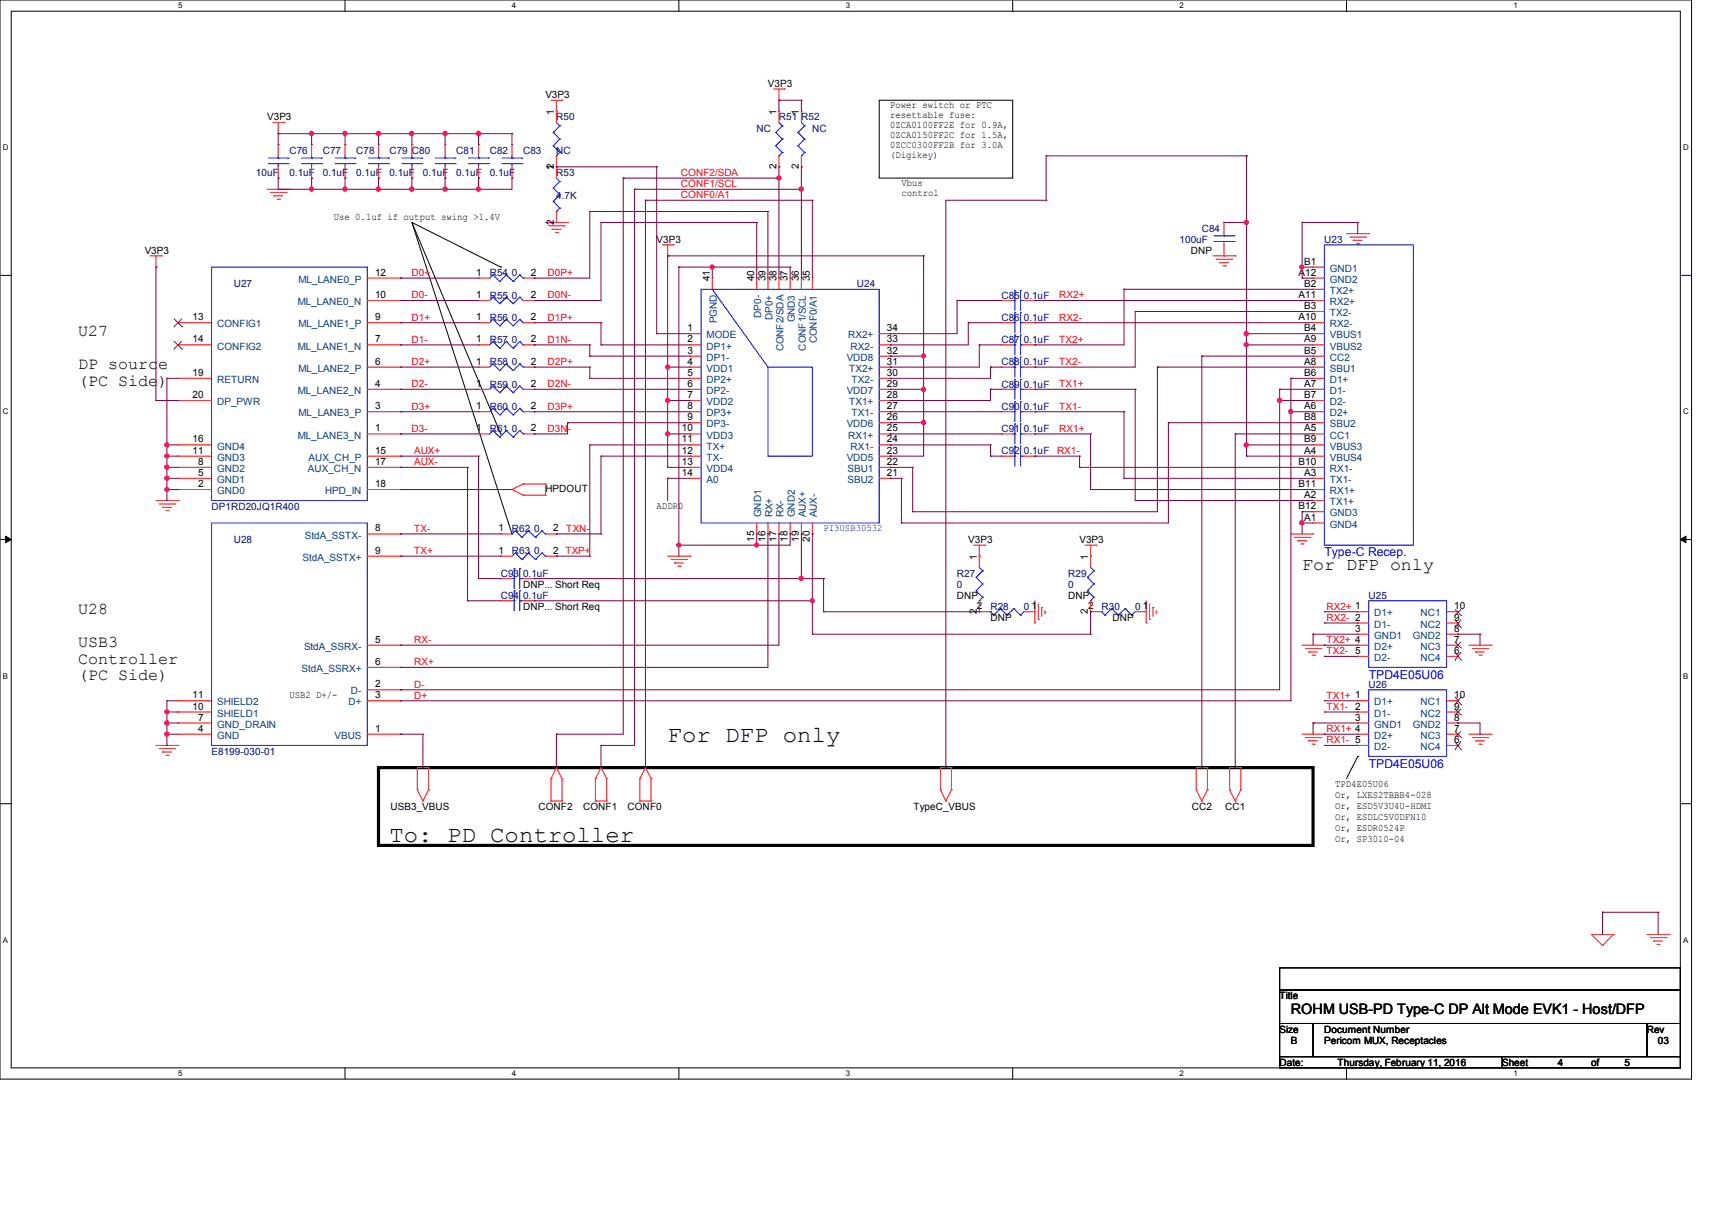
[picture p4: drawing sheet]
<svg xmlns="http://www.w3.org/2000/svg" width="297mm" height="210mm" viewBox="0 0 297 210" stroke-linecap="round" stroke-linejoin="round" font-family="sans-serif">
<defs><g id="words">
<g font-size="4">
<text x="115.8" y="128.7">For DFP only</text>
<text x="67.6" y="146.1">To: PD Controller</text>
</g>
<text font-size="3" x="225.9" y="98.9">For DFP only</text>
<g font-size="2.9">
<text x="13.5" y="58.3">U27</text>
<text x="13.5" y="64.1">DP source</text>
<text x="13.5" y="66.9">(PC Side)</text>
<text x="13.5" y="106.6">U28</text>
<text x="13.5" y="112.3">USB3</text>
<text x="13.5" y="115.2">Controller</text>
<text x="13.5" y="118.1">(PC Side)</text>
</g>
<text font-size="2.5" x="223.9" y="176">ROHM USB-PD Type-C DP Alt Mode EVK1 - Host/DFP</text>
<g font-size="2.1" fill="#00f">
<text x="229.7" y="96.6">Type-C Recep.</text>
<text x="237.5" y="117.8">TPD4E05U06</text>
<text x="237.5" y="133.2">TPD4E05U06</text>
</g>
<g font-size="1.7">
<text x="94.6" y="17.1">V3P3</text>
<text x="133.2" y="15.2">V3P3</text>
<text x="46.4" y="20.9">V3P3</text>
<text x="96.1" y="19.9" transform="rotate(-90 96.1 19.9)">1</text>
<text x="134.7" y="19.9" transform="rotate(-90 134.7 19.9)">1</text>
<text x="138.6" y="19.9" transform="rotate(-90 138.6 19.9)">1</text>
<text x="154.4" y="18.8">Power switch or PTC</text>
<text x="154.4" y="20.5">resettable fuse:</text>
<text x="154.4" y="22.3">0ZCA0100FF2E for 0.9A,</text>
<text x="96.1" y="29.5" transform="rotate(-90 96.1 29.5)">1</text>
<text x="96.1" y="29.4" transform="rotate(-90 96.1 29.4)">2</text>
<text x="134.7" y="29.4" transform="rotate(-90 134.7 29.4)">2</text>
<text x="138.6" y="29.4" transform="rotate(-90 138.6 29.4)">2</text>
<text x="154.4" y="24">0ZCA0150FF2C for 1.5A,</text>
<text x="154.4" y="25.7">0ZCC0300FF2B for 3.0A</text>
<text x="154.4" y="27.5">(Digikey)</text>
<text x="156.4" y="32.3">Vbus</text>
<text x="156.4" y="34">control</text>
<text x="57.9" y="38.1">Use 0.1uf if output swing &gt;1.4V</text>
<text x="96.1" y="39" transform="rotate(-90 96.1 39)">2</text>
<text x="25.1" y="44.1">V3P3</text>
<text x="65.1" y="47.8">12</text>
<text x="82.6" y="47.8">1</text>
<text x="92.1" y="47.8">2</text>
<text x="113.9" y="42.2">V3P3</text>
<text x="206.6" y="44.1">DNP</text>
<text x="225.3" y="47.8">A12</text>
<text x="226.3" y="45.9">B1</text>
<text x="65.1" y="51.7">10</text>
<text x="82.6" y="51.7">1</text>
<text x="92.1" y="51.7">2</text>
<text x="123.1" y="48.9" transform="rotate(-90 123.1 48.9)">41</text>
<text x="130.8" y="48.9" transform="rotate(-90 130.8 48.9)">40</text>
<text x="132.8" y="48.9" transform="rotate(-90 132.8 48.9)">39</text>
<text x="134.7" y="48.9" transform="rotate(-90 134.7 48.9)">38</text>
<text x="136.6" y="48.9" transform="rotate(-90 136.6 48.9)">37</text>
<text x="138.6" y="48.9" transform="rotate(-90 138.6 48.9)">36</text>
<text x="140.5" y="48.9" transform="rotate(-90 140.5 48.9)">35</text>
<text x="225.3" y="51.7">A11</text>
<text x="226.3" y="53.6">B3</text>
<text x="226.3" y="49.8">B2</text>
<text x="33.4" y="55.6">13</text>
<text x="33.4" y="59.4">14</text>
<text x="65.1" y="55.6">9</text>
<text x="65.1" y="59.4">7</text>
<text x="82.6" y="55.6">1</text>
<text x="82.6" y="59.4">1</text>
<text x="92.1" y="55.6">2</text>
<text x="92.1" y="59.4">2</text>
<text x="119.3" y="57.5">1</text>
<text x="119.3" y="59.4">2</text>
<text x="153.9" y="59.4">33</text>
<text x="153.9" y="57.5">34</text>
<text x="225.3" y="55.6">A10</text>
<text x="226.3" y="59.4">A9</text>
<text x="226.3" y="57.5">B4</text>
<text x="33.4" y="65.2">19</text>
<text x="65.1" y="63.3">6</text>
<text x="82.6" y="63.3">1</text>
<text x="92.1" y="63.3">2</text>
<text x="119.3" y="65.2">5</text>
<text x="119.3" y="63.3">4</text>
<text x="119.3" y="61.4">3</text>
<text x="153.9" y="65.2">30</text>
<text x="153.9" y="63.3">31</text>
<text x="153.9" y="61.4">32</text>
<text x="226.3" y="65.2">B6</text>
<text x="226.3" y="63.3">A8</text>
<text x="226.3" y="61.4">B5</text>
<text x="33.4" y="69.1">20</text>
<text x="65.1" y="67.1">4</text>
<text x="65.1" y="71">3</text>
<text x="82.6" y="67.1">1</text>
<text x="82.6" y="71">1</text>
<text x="92.1" y="67.1">2</text>
<text x="92.1" y="71">2</text>
<text x="119.3" y="71">8</text>
<text x="119.3" y="69.1">7</text>
<text x="119.3" y="67.1">6</text>
<text x="153.9" y="71">27</text>
<text x="153.9" y="69.1">28</text>
<text x="153.9" y="67.1">29</text>
<text x="226.3" y="71">A6</text>
<text x="226.3" y="69.1">B7</text>
<text x="226.3" y="67.1">A7</text>
<text x="33.4" y="76.8">16</text>
<text x="65.1" y="74.9">1</text>
<text x="82.6" y="74.9">1</text>
<text x="92.1" y="74.9">2</text>
<text x="118.3" y="76.8">11</text>
<text x="118.3" y="74.9">10</text>
<text x="119.3" y="72.9">9</text>
<text x="153.9" y="76.8">24</text>
<text x="153.9" y="74.9">25</text>
<text x="153.9" y="72.9">26</text>
<text x="226.3" y="76.8">B9</text>
<text x="226.3" y="74.9">A5</text>
<text x="226.3" y="72.9">B8</text>
<text x="33.4" y="78.7">11</text>
<text x="34.4" y="82.6">5</text>
<text x="34.4" y="80.7">8</text>
<text x="65.1" y="78.7">15</text>
<text x="65.1" y="80.7">17</text>
<text x="118.3" y="80.7">13</text>
<text x="118.3" y="78.7">12</text>
<text x="118.3" y="82.6">14</text>
<text x="153.9" y="82.6">21</text>
<text x="153.9" y="80.7">22</text>
<text x="153.9" y="78.7">23</text>
<text x="225.3" y="80.7">B10</text>
<text x="226.3" y="82.6">A3</text>
<text x="226.3" y="78.7">A4</text>
<text x="34.4" y="84.5">2</text>
<text x="65.1" y="84.5">18</text>
<text x="94.6" y="85.4">HPDOUT</text>
<text x="113.9" y="88.3">ADDR0</text>
<text x="225.3" y="84.5">B11</text>
<text x="225.3" y="88.4">B12</text>
<text x="226.3" y="86.4">A2</text>
<text x="65.1" y="92.2">8</text>
<text x="86.5" y="92.2">1</text>
<text x="96" y="92.2">2</text>
<text x="130.8" y="94.1" transform="rotate(-90 130.8 94.1)">15</text>
<text x="132.8" y="94.1" transform="rotate(-90 132.8 94.1)">16</text>
<text x="134.7" y="94.1" transform="rotate(-90 134.7 94.1)">17</text>
<text x="136.6" y="94.1" transform="rotate(-90 136.6 94.1)">18</text>
<text x="138.6" y="94.1" transform="rotate(-90 138.6 94.1)">19</text>
<text x="140.5" y="94.1" transform="rotate(-90 140.5 94.1)">20</text>
<text x="168" y="94.3">V3P3</text>
<text x="187.3" y="94.3">V3P3</text>
<text x="226.3" y="90.3">A1</text>
<text x="65.1" y="96.1">9</text>
<text x="86.5" y="96.1">1</text>
<text x="96" y="96.1">2 TXP+</text>
<text x="169.4" y="97.1" transform="rotate(-90 169.4 97.1)">1</text>
<text x="188.7" y="97.1" transform="rotate(-90 188.7 97.1)">1</text>
<text x="90.8" y="105.9">DNP... Short Req</text>
<text x="90.8" y="102">DNP... Short Req</text>
<text x="166" y="103.9">DNP</text>
<text x="169.4" y="106.6" transform="rotate(-90 169.4 106.6)">2</text>
<text x="169.5" y="105.7">2</text>
<text x="171.8" y="107.8">DNP</text>
<text x="179" y="105.7">1</text>
<text x="185.3" y="103.9">DNP</text>
<text x="188.7" y="106.6" transform="rotate(-90 188.7 106.6)">2</text>
<text x="188.8" y="105.7">2</text>
<text x="193" y="107.8">DNP</text>
<text x="198.3" y="105.7">1</text>
<text x="252.3" y="107.7">9</text>
<text x="252.3" y="105.7">10</text>
<text x="65.1" y="111.5">5</text>
<text x="235.1" y="109.6">3</text>
<text x="252.3" y="113.5">6</text>
<text x="252.3" y="111.5">7</text>
<text x="252.3" y="109.6">8</text>
<text x="65.1" y="115.4">6</text>
<text x="65.1" y="119.3">2</text>
<text x="33.4" y="123.1">10</text>
<text x="33.4" y="121.2">11</text>
<text x="34.4" y="125.1">7</text>
<text x="50.2" y="121.1">USB2 D+/-</text>
<text x="65.1" y="121.2">3</text>
<text x="235.1" y="125.1">3</text>
<text x="252.3" y="125.1">8</text>
<text x="252.3" y="123.1">9</text>
<text x="252.3" y="121.2">10</text>
<text x="34.4" y="127">4</text>
<text x="65.1" y="127">1</text>
<text x="252.3" y="128.9">6</text>
<text x="252.3" y="127">7</text>
<text x="231.6" y="136.5">TPD4E05U06</text>
<text x="67.8" y="140.6">USB3_VBUS</text>
<text x="93.4" y="140.6">CONF2</text>
<text x="101.2" y="140.6">CONF1</text>
<text x="108.9" y="140.6">CONF0</text>
<text x="158.5" y="140.6">TypeC_VBUS</text>
<text x="206.7" y="140.6">CC2</text>
<text x="212.5" y="140.6">CC1</text>
<text x="231.6" y="142.3">Or, ESDLC5V0DFN10</text>
<text x="231.6" y="138.5">Or, LXES2TBBB4-028</text>
<text x="231.6" y="140.4">Or, ESD5V3U4U-HDMI</text>
<text x="231.6" y="146.2">Or, SP3010-04</text>
<text x="231.6" y="144.3">Or, ESDR0524P</text>
<text x="222" y="173.4">Title</text>
<text x="222" y="179.2">Size</text>
<text x="229.7" y="179.2">Document Number</text>
<text x="285.7" y="179.2">Rev</text>
<text x="222" y="185">Date:</text>
<text x="223.9" y="181.1">B</text>
<text x="229.7" y="181.1">Pericom MUX, Receptacles</text>
<text x="232.1" y="185">Thursday, February 11, 2016</text>
<text x="260.6" y="185">Sheet</text>
<text x="270.2" y="185">4</text>
<text x="276" y="185">of</text>
<text x="281.8" y="185">5</text>
<text x="287.6" y="181.1">03</text>
</g>
<g font-size="1.7" fill="#000080">
<text x="96.5" y="20.9">R50</text>
<text x="131.3" y="22.9">NC</text>
<text x="135.1" y="20.9">R51 R52</text>
<text x="140.9" y="22.9">NC</text>
<text x="50.2" y="26.7">C76</text>
<text x="56" y="26.7">C77</text>
<text x="61.8" y="26.7">C78</text>
<text x="67.6" y="26.7">C79 C80</text>
<text x="79.2" y="26.7">C81</text>
<text x="85" y="26.7">C82</text>
<text x="90.8" y="26.7">C83</text>
<text x="96.5" y="26.7">NC</text>
<text x="44.4" y="30.6">10uF</text>
<text x="50.2" y="30.6">0.1uF</text>
<text x="56" y="30.6">0.1uF</text>
<text x="61.8" y="30.6">0.1uF</text>
<text x="67.6" y="30.6">0.1uF</text>
<text x="73.4" y="30.6">0.1uF</text>
<text x="79.2" y="30.6">0.1uF</text>
<text x="85" y="30.6">0.1uF</text>
<text x="96.5" y="30.6">R53</text>
<text x="96.5" y="34.5">4.7K</text>
<text x="208.5" y="40.2">C84</text>
<text x="85" y="48">R54</text>
<text x="88.8" y="48">0</text>
<text x="204.6" y="42.2">100uF</text>
<text x="229.7" y="42.2">U23</text>
<text x="40.6" y="49.9">U27</text>
<text x="85" y="51.8">R55</text>
<text x="88.8" y="51.8">0</text>
<text x="148.7" y="49.9">U24</text>
<text x="173.7" y="51.8">C85</text>
<text x="177.6" y="51.8">0.1uF</text>
<text x="85" y="55.7">R56</text>
<text x="85" y="59.5">R57</text>
<text x="88.8" y="55.7">0</text>
<text x="88.8" y="59.5">0</text>
<text x="173.7" y="55.7">C86</text>
<text x="173.7" y="59.5">C87</text>
<text x="177.6" y="55.7">0.1uF</text>
<text x="177.6" y="59.5">0.1uF</text>
<text x="85" y="63.4">R58</text>
<text x="88.8" y="63.4">0</text>
<text x="173.7" y="63.4">C88</text>
<text x="177.6" y="63.4">0.1uF</text>
<text x="85" y="67.3">R59</text>
<text x="85" y="71.1">R60</text>
<text x="88.8" y="67.3">0</text>
<text x="88.8" y="71.1">0</text>
<text x="173.7" y="67.3">C89</text>
<text x="173.7" y="71.1">C90</text>
<text x="177.6" y="67.3">0.1uF</text>
<text x="177.6" y="71.1">0.1uF</text>
<text x="85" y="75">R61</text>
<text x="88.8" y="75">0</text>
<text x="173.7" y="75">C91</text>
<text x="177.6" y="75">0.1uF</text>
<text x="173.7" y="78.8">C92</text>
<text x="177.6" y="78.8">0.1uF</text>
<text x="36.7" y="88.5">DP1RD20JQ1R400</text>
<text x="40.6" y="94.3">U28</text>
<text x="88.8" y="92.4">R62</text>
<text x="92.7" y="92.4">0</text>
<text x="86.9" y="100.1">C93</text>
<text x="88.8" y="96.2">R63</text>
<text x="90.8" y="100.1">0.1uF</text>
<text x="92.7" y="96.2">0</text>
<text x="166" y="100.1">R27</text>
<text x="185.3" y="100.1">R29</text>
<text x="86.9" y="103.9">C94</text>
<text x="90.8" y="103.9">0.1uF</text>
<text x="166" y="102">0</text>
<text x="171.8" y="105.9">R28</text>
<text x="177.6" y="105.9">0</text>
<text x="185.3" y="102">0</text>
<text x="191.1" y="105.9">R30</text>
<text x="196.9" y="105.9">0</text>
<text x="237.4" y="103.9">U25</text>
<text x="237.4" y="119.4">U26</text>
<text x="36.7" y="131">E8199-030-01</text>
</g>
<g font-size="1.7" fill="#f00">
<text x="118.1" y="32.5">CONF1/SCL</text>
<text x="118.1" y="34.4">CONF0/A1</text>
<text x="118.1" y="30.5">CONF2/SDA</text>
<text x="71.4" y="47.9">D0+</text>
<text x="95" y="47.9">D0P+</text>
<text x="71.4" y="51.8">D0-</text>
<text x="95" y="51.8">D0N-</text>
<text x="183.8" y="51.8">RX2+</text>
<text x="71.4" y="55.6">D1+</text>
<text x="71.4" y="59.5">D1-</text>
<text x="95" y="59.5">D1N-</text>
<text x="95" y="55.6">D1P+</text>
<text x="183.8" y="55.6">RX2-</text>
<text x="183.8" y="59.5">TX2+</text>
<text x="71.4" y="63.3">D2+</text>
<text x="95" y="63.3">D2P+</text>
<text x="183.8" y="63.3">TX2-</text>
<text x="71.4" y="67.2">D2-</text>
<text x="71.4" y="71.1">D3+</text>
<text x="95" y="67.2">D2N-</text>
<text x="95" y="71.1">D3P+</text>
<text x="183.8" y="67.2">TX1+</text>
<text x="183.8" y="71.1">TX1-</text>
<text x="71.4" y="74.9">D3-</text>
<text x="95" y="74.9">D3N-</text>
<text x="183.8" y="74.9">RX1+</text>
<text x="71.8" y="80.7">AUX-</text>
<text x="71.8" y="78.8">AUX+</text>
<text x="183.4" y="78.8">RX1-</text>
<text x="71.8" y="92.3">TX-</text>
<text x="98.2" y="92.3">TXN-</text>
<text x="71.8" y="96.1">TX+</text>
<text x="230.1" y="107.7">RX2- 2</text>
<text x="230.1" y="105.8">RX2+ 1</text>
<text x="71.8" y="111.6">RX-</text>
<text x="230.1" y="111.6">TX2+ 4</text>
<text x="230.1" y="113.5">TX2- 5</text>
<text x="71.8" y="119.3">D-</text>
<text x="71.8" y="115.4">RX+</text>
<text x="71.8" y="121.2">D+</text>
<text x="230.1" y="123.2">TX1- 2</text>
<text x="230.1" y="121.2">TX1+ 1</text>
<text x="230.1" y="127">RX1+ 4</text>
<text x="230.1" y="129">RX1- 5</text>
</g>
<g font-size="1.7" fill="#004080">
<text x="230.7" y="47.2">GND1</text>
<text x="51.6" y="53">ML_LANE0_N</text>
<text x="51.8" y="49.1">ML_LANE0_P</text>
<text x="230.7" y="53">RX2+</text>
<text x="230.7" y="51">TX2+</text>
<text x="230.7" y="49.1">GND2</text>
<text x="37.7" y="56.8">CONFIG1</text>
<text x="51.8" y="56.8">ML_LANE1_P</text>
<text x="122.6" y="58.7">MODE</text>
<text x="124.4" y="56.1" transform="rotate(-90 124.4 56.1)">PGND</text>
<text x="132.1" y="55.1" transform="rotate(-90 132.1 55.1)">DP0-</text>
<text x="134" y="55.5" transform="rotate(-90 134 55.5)">DP0+</text>
<text x="137.9" y="56" transform="rotate(-90 137.9 56)">GND3</text>
<text x="141.7" y="59.6" transform="rotate(-90 141.7 59.6)">CONF0/A1</text>
<text x="147.1" y="58.7">RX2+</text>
<text x="230.7" y="58.7">VBUS1</text>
<text x="230.7" y="56.8">RX2-</text>
<text x="230.7" y="54.9">TX2-</text>
<text x="37.7" y="60.7">CONFIG2</text>
<text x="51.6" y="60.7">ML_LANE1_N</text>
<text x="51.8" y="64.5">ML_LANE2_P</text>
<text x="122.6" y="64.5">VDD1</text>
<text x="122.6" y="60.7">DP1+</text>
<text x="122.6" y="62.6">DP1-</text>
<text x="135.9" y="61" transform="rotate(-90 135.9 61)">CONF2/SDA</text>
<text x="139.8" y="60.8" transform="rotate(-90 139.8 60.8)">CONF1/SCL</text>
<text x="146.9" y="62.6">VDD8</text>
<text x="147.3" y="64.5">TX2+</text>
<text x="147.6" y="60.7">RX2-</text>
<text x="230.7" y="64.5">SBU1</text>
<text x="230.7" y="62.6">CC2</text>
<text x="230.7" y="60.7">VBUS2</text>
<text x="37.7" y="70.3">DP_PWR</text>
<text x="37.7" y="66.5">RETURN</text>
<text x="51.6" y="68.4">ML_LANE2_N</text>
<text x="122.6" y="70.3">VDD2</text>
<text x="122.6" y="68.4">DP2-</text>
<text x="122.6" y="66.5">DP2+</text>
<text x="146.9" y="68.4">VDD7</text>
<text x="147.3" y="70.3">TX1+</text>
<text x="147.7" y="66.5">TX2-</text>
<text x="230.7" y="70.3">D2-</text>
<text x="230.7" y="68.4">D1-</text>
<text x="230.7" y="66.5">D1+</text>
<text x="51.6" y="76.1">ML_LANE3_N</text>
<text x="51.8" y="72.3">ML_LANE3_P</text>
<text x="122.6" y="76.1">VDD3</text>
<text x="122.6" y="74.2">DP3-</text>
<text x="122.6" y="72.3">DP3+</text>
<text x="146.9" y="74.2">VDD6</text>
<text x="147.1" y="76.1">RX1+</text>
<text x="147.7" y="72.3">TX1-</text>
<text x="230.7" y="76.1">CC1</text>
<text x="230.7" y="74.2">SBU2</text>
<text x="230.7" y="72.3">D2+</text>
<text x="37.7" y="83.8">GND1</text>
<text x="37.7" y="81.9">GND2</text>
<text x="37.7" y="80">GND3</text>
<text x="37.7" y="78">GND4</text>
<text x="53.4" y="81.9">AUX_CH_N</text>
<text x="53.5" y="80">AUX_CH_P</text>
<text x="122.6" y="81.9">VDD4</text>
<text x="122.6" y="80">TX-</text>
<text x="122.6" y="78">TX+</text>
<text x="122.6" y="83.8">A0</text>
<text x="146.9" y="80">VDD5</text>
<text x="147" y="83.8">SBU2</text>
<text x="147" y="81.9">SBU1</text>
<text x="147.6" y="78">RX1-</text>
<text x="230.7" y="83.8">TX1-</text>
<text x="230.7" y="81.9">RX1-</text>
<text x="230.7" y="80">VBUS4</text>
<text x="230.7" y="78">VBUS3</text>
<text x="37.7" y="85.8">GND0</text>
<text x="56.4" y="85.8">HPD_IN</text>
<text x="132.1" y="89.8" transform="rotate(-90 132.1 89.8)">GND1</text>
<text x="134" y="89.8" transform="rotate(-90 134 89.8)">RX+</text>
<text x="135.9" y="89.8" transform="rotate(-90 135.9 89.8)">RX-</text>
<text x="137.9" y="89.8" transform="rotate(-90 137.9 89.8)">GND2</text>
<text x="139.8" y="89.8" transform="rotate(-90 139.8 89.8)">AUX+</text>
<text x="141.7" y="89.8" transform="rotate(-90 141.7 89.8)">AUX-</text>
<text x="230.7" y="85.8">RX1+</text>
<text x="230.7" y="87.7">TX1+</text>
<text x="230.7" y="89.6">GND3</text>
<text x="52.9" y="93.5">StdA_SSTX-</text>
<text x="230.7" y="91.6">GND4</text>
<text x="52.5" y="97.3">StdA_SSTX+</text>
<text x="238.4" y="107">D1+</text>
<text x="246.4" y="107">NC1</text>
<text x="52.7" y="112.8">StdA_SSRX-</text>
<text x="238.4" y="108.9">D1-</text>
<text x="238.4" y="110.9">GND1</text>
<text x="238.4" y="112.8">D2+</text>
<text x="245.1" y="110.9">GND2</text>
<text x="246.4" y="112.8">NC3</text>
<text x="246.4" y="108.9">NC2</text>
<text x="52.3" y="116.6">StdA_SSRX+</text>
<text x="238.4" y="114.7">D2-</text>
<text x="246.4" y="114.7">NC4</text>
<text x="37.7" y="124.4">SHIELD1</text>
<text x="37.7" y="122.4">SHIELD2</text>
<text x="60.4" y="122.4">D+</text>
<text x="60.9" y="120.5">D-</text>
<text x="238.4" y="122.4">D1+</text>
<text x="238.4" y="124.4">D1-</text>
<text x="246.4" y="124.4">NC2</text>
<text x="246.4" y="122.4">NC1</text>
<text x="37.7" y="128.2">GND</text>
<text x="37.7" y="126.3">GND_DRAIN</text>
<text x="58" y="128.2">VBUS</text>
<text x="238.4" y="126.3">GND1</text>
<text x="238.4" y="128.2">D2+</text>
<text x="238.4" y="130.2">D2-</text>
<text x="245.1" y="126.3">GND2</text>
<text x="246.4" y="130.2">NC4</text>
<text x="246.4" y="128.2">NC3</text>
</g>
<text font-size="1.7" fill="#00f" x="142.9" y="92.2">PI3USB30532</text>
<g font-size="1.4">
<text x="30.9" y="1.4">5</text>
<text x="88.8" y="1.4">4</text>
<text x="146.7" y="1.4">3</text>
<text x="204.6" y="1.4">2</text>
<text x="262.6" y="1.4">1</text>
<text x=".5" y="26.1">D</text>
<text x="292" y="26.1">D</text>
<text x=".5" y="71.9">C</text>
<text x="292" y="71.9">C</text>
<text x=".5" y="117.8">B</text>
<text x="292" y="117.8">B</text>
<text x=".5" y="163.6">A</text>
<text x="292" y="163.6">A</text>
<text x="30.9" y="186.8">5</text>
<text x="88.8" y="186.8">4</text>
<text x="146.7" y="186.8">3</text>
<text x="204.6" y="186.8">2</text>
<text x="262.6" y="186.8">1</text>
</g>
</g></defs>
<path d="M0 0h293.5v187.3h-293.5zM1.9 1.9h289.6v183.4h-289.6z" fill="none" stroke="#000" stroke-width=".17"/>
<g fill="#fff">
<path d="M30.9 .2h.8v1.5h-.8z"/>
<path d="M30.9 185.5h.8v1.6h-.8z"/>
</g>
<path d="M59.9 0v1.9M59.9 185.3v2" fill="none" stroke="#000" stroke-width=".17"/>
<g fill="#fff">
<path d="M88.8 .2h.8v1.5h-.8z"/>
<path d="M88.8 185.5h.8v1.6h-.8z"/>
</g>
<path d="M117.8 0v1.9M117.8 185.3v2" fill="none" stroke="#000" stroke-width=".17"/>
<g fill="#fff">
<path d="M146.7 .2h.8v1.5h-.8z"/>
<path d="M146.7 185.5h.8v1.6h-.8z"/>
</g>
<path d="M175.7 0v1.9M175.7 185.3v2" fill="none" stroke="#000" stroke-width=".17"/>
<g fill="#fff">
<path d="M204.6 .2h.8v1.5h-.8z"/>
<path d="M204.6 185.5h.8v1.6h-.8z"/>
</g>
<path d="M233.6 0v1.9M233.6 185.3v2" fill="none" stroke="#000" stroke-width=".17"/>
<g fill="#fff">
<path d="M262.6 .2h.7v1.5h-.7z"/>
<path d="M262.6 185.5h.7v1.6h-.7z"/>
<path d="M.5 24.8h1v1.6h-1z"/>
<path d="M292 24.8h1v1.6h-1z"/>
<path d="M.5 70.7h1v1.5h-1z"/>
<path d="M292 70.7h1v1.5h-1z"/>
</g>
<path d="M0 47.8h1.9M291.5 47.8h2" fill="none" stroke="#000" stroke-width=".17"/>
<g fill="#fff">
<path d="M.5 116.5h.9v1.6h-.9z"/>
<path d="M292 116.5h.9v1.6h-.9z"/>
</g>
<path d="M0 93.6h1.9M291.5 93.6h2" fill="none" stroke="#000" stroke-width=".17"/>
<path d="M1 93l.9 .6-.9 .6zM291.5 93.6l1-.6v1.2z" fill="#000" stroke="#000" stroke-width=".17"/>
<g fill="#fff">
<path d="M.5 162.4h.9v1.5h-.9z"/>
<path d="M292 162.4h.9v1.5h-.9z"/>
</g>
<g fill="none" stroke="#000" stroke-width=".17">
<path d="M152.5 17.4h23.2v13.5h-23.2zM71.5 38.6l15.4 7.8M71.5 38.6l15.4 36.7M71.5 38.6l17.3 54.1M86.9 46.4h.1M86.9 75.3h.1M88.8 92.7h.1M0 139.5h1.9M235.5 131.3h.1M235.5 131.3l-1.9 3.8M291.5 139.5h2M222 168h69.5v3.8h-69.5z"/>
<path d="M222 171.8h69.5v5.8h-69.5zM222 177.6h5.8v5.8h-5.8zM227.8 177.6h57.9v5.8h-57.9zM285.7 177.6h5.8v5.8h-5.8zM222 183.4h38.6v1.9h-38.6zM260.6 183.4h30.9v1.9h-30.9z"/>
</g>
<path d="M65.7 133.2h162.1v13.5h-162.1z" fill="none" stroke="#000" stroke-width=".55"/>
<g fill="none" stroke="#f00" stroke-width=".17">
<path d="M95.6 17.4h1.9M96.5 19.3h.1M96.5 17.4v3.9M97.5 17.4h.1M134.2 15.5h1.9M135.1 17.4h.1M135.1 19.3h.1M135.1 15.5v1.9M135.1 19.3v2M136.1 15.5h.1M139 19.3h.1M139 19.3v2"/>
<path d="M46.4 32.9h3.8M46.9 33.4h2.7M47.3 21.3h1.9M47.5 34h.1M47.5 34h1.6M48.1 34.6h.4M48.3 23.2h.1M48.3 25.1h.1M48.3 30.9h.1M48.3 21.3v1.9M48.3 25.1v2M48.3 29v1.9"/>
<path d="M48.5 34.6h.1M49.2 21.3h.1M49.6 33.4h.1M50.2 32.9h.1M54.1 25.1h.1M54.1 30.9h.1M54.1 25.1v2M54.1 29v1.9M59.9 25.1h.1M59.9 30.9h.1M59.9 25.1v2M59.9 29v1.9"/>
<path d="M65.7 25.1h.1M65.7 30.9h.1M65.7 25.1v2M65.7 29v1.9M71.5 25.1h.1M71.5 30.9h.1M71.5 25.1v2M71.5 29v1.9M77.2 25.1h.1M77.2 30.9h.1M77.2 25.1v2M77.2 29v1.9"/>
<path d="M83 25.1h.1M83 30.9h.1M83 25.1v2M83 29v1.9M88.8 25.1h.1M88.8 30.9h.1M88.8 25.1v2M88.8 29v1.9M94.6 38.6h3.9M95.2 39.2h2.7M95.8 39.8h.1M95.8 39.8h1.5"/>
<path d="M96.5 29h.1M96.5 38.6h.1M96.5 27.1v3.8M96.5 36.7v1.9M97.9 39.2h.1M98.5 38.6h.1M135.1 29h.1M135.1 27.1v1.9M139 29h.1M139 27.1v1.9M212.3 38.6h.1M212.3 38.6v2"/>
<path d="M26.1 44.4h1.9M27.1 46.4h.1M27.1 44.4v2M28 44.4h.1M30.9 56h.1M30.9 59.9h.1M30.9 56h5.8M30.9 59.9h5.8M63.7 52.2h5.8M63.7 56h5.8M63.7 59.9h5.8M63.7 48.3h5.8"/>
<path d="M69.5 48.3h.1M69.5 52.2h.1M69.5 56h.1M69.5 59.9h.1M83 52.2h.1M83 56h.1M83 48.3h.1M83 59.9h.1M83 52.2h2M83 56h2M83 59.9h2M83 48.3h2"/>
<path d="M90.8 52.2h1.9M90.8 56h1.9M90.8 59.9h1.9M90.8 48.3h1.9M92.7 52.2h.1M92.7 56h.1M92.7 48.3h.1M92.7 59.9h.1M96.4 40.3h.3M96.7 40.3h.1M114.9 42.5h1.9M115.8 44.4h.1"/>
<path d="M115.8 42.5v1.9M116.8 42.5h.1M119.7 57.9h.1M119.7 59.9h.1M119.7 59.9h1.9M119.7 57.9h1.9M123.6 48.3h.1M123.6 48.3v1.9M131.3 48.3h.1M131.3 48.3v1.9M133.2 48.3h.1M133.2 48.3v1.9"/>
<path d="M135.1 48.3h.1M135.1 48.3v1.9M137.1 48.3h.1M137.1 48.3v1.9M139 48.3h.1M139 48.3v1.9M140.9 48.3h.1M140.9 48.3v1.9M152.5 59.9h1.9M152.5 57.9h1.9M154.4 59.9h.1M154.4 57.9h.1"/>
<path d="M173.7 56h.1M173.7 59.9h.1M173.7 52.2h.1M173.7 52.2h2M173.7 56h2M173.7 59.9h2M177.6 52.2h1.9M177.6 56h1.9M177.6 59.9h1.9M179.5 56h.1M179.5 59.9h.1M179.5 52.2h.1"/>
<path d="M210.4 44.4h3.9M211 45h2.7M211.6 45.6h.1M211.6 45.6h1.5M212.2 46.1h.4M212.3 44.4h.1M212.3 42.5v1.9M212.6 46.1h.1M213.7 45h.1M214.3 44.4h.1M227.8 59.9h.1M227.8 57.9h.1"/>
<path d="M227.8 56h.1M227.8 54.1h.1M227.8 52.2h.1M227.8 50.2h.1M227.8 48.3h.1M227.8 46.4h.1M227.8 52.2h1.9M227.8 56h1.9M227.8 59.9h1.9M227.8 48.3h1.9M227.8 57.9h1.9M227.8 54.1h1.9"/>
<path d="M227.8 50.2h1.9M227.8 46.4h1.9M233.6 40.6h3.8M234.2 41.1h2.7M234.7 41.7h.1M234.7 41.7h1.6M235.3 42.3h.4M235.7 42.3h.1M236.9 41.1h.1M237.4 40.6h.1M30.9 69.5h.1M30.9 65.7h.1"/>
<path d="M30.9 79.2h.1M30.9 77.2h.1M30.9 79.2h5.8M30.9 69.5h5.8M30.9 65.7h5.8M30.9 77.2h5.8M63.7 75.3h5.8M63.7 67.6h5.8M63.7 63.7h5.8M63.7 79.2h5.8M63.7 71.5h5.8M69.5 63.7h.1"/>
<path d="M69.5 67.6h.1M69.5 71.5h.1M69.5 75.3h.1M69.5 79.2h.1M83 63.7h.1M83 67.6h.1M83 75.3h.1M83 71.5h.1M83 75.3h2M83 67.6h2M83 63.7h2M83 71.5h2"/>
<path d="M90.8 75.3h1.9M90.8 67.6h1.9M90.8 63.7h1.9M90.8 71.5h1.9M92.7 63.7h.1M92.7 67.6h.1M92.7 75.3h.1M92.7 71.5h.1M119.7 79.2h.1M119.7 77.2h.1M119.7 75.3h.1M119.7 73.4h.1"/>
<path d="M119.7 71.5h.1M119.7 69.5h.1M119.7 67.6h.1M119.7 65.7h.1M119.7 63.7h.1M119.7 61.8h.1M119.7 75.3h1.9M119.7 67.6h1.9M119.7 63.7h1.9M119.7 79.2h1.9M119.7 71.5h1.9M119.7 69.5h1.9"/>
<path d="M119.7 65.7h1.9M119.7 77.2h1.9M119.7 73.4h1.9M119.7 61.8h1.9M152.5 75.3h1.9M152.5 67.6h1.9M152.5 63.7h1.9M152.5 79.2h1.9M152.5 71.5h1.9M152.5 69.5h1.9M152.5 65.7h1.9M152.5 77.2h1.9"/>
<path d="M152.5 73.4h1.9M152.5 61.8h1.9M154.4 79.2h.1M154.4 77.2h.1M154.4 75.3h.1M154.4 73.4h.1M154.4 71.5h.1M154.4 69.5h.1M154.4 67.6h.1M154.4 65.7h.1M154.4 63.7h.1M154.4 61.8h.1"/>
<path d="M173.7 75.3h.1M173.7 67.6h.1M173.7 63.7h.1M173.7 79.2h.1M173.7 71.5h.1M173.7 75.3h2M173.7 67.6h2M173.7 63.7h2M173.7 79.2h2M173.7 71.5h2M177.6 75.3h1.9M177.6 67.6h1.9"/>
<path d="M177.6 63.7h1.9M177.6 79.2h1.9M177.6 71.5h1.9M179.5 75.3h.1M179.5 67.6h.1M179.5 63.7h.1M179.5 79.2h.1M179.5 71.5h.1M227.8 79.2h.1M227.8 77.2h.1M227.8 75.3h.1M227.8 73.4h.1"/>
<path d="M227.8 71.5h.1M227.8 69.5h.1M227.8 67.6h.1M227.8 65.7h.1M227.8 63.7h.1M227.8 61.8h.1M227.8 75.3h1.9M227.8 67.6h1.9M227.8 63.7h1.9M227.8 79.2h1.9M227.8 71.5h1.9M227.8 69.5h1.9"/>
<path d="M227.8 65.7h1.9M227.8 77.2h1.9M227.8 73.4h1.9M227.8 61.8h1.9M27.1 86.9h3.8M27.6 87.5h2.7M28.2 88.1h.1M28.2 88.1h1.6M28.8 88.6h.4M29.2 88.6h.1M30.3 87.5h.1M30.9 86.9h.1"/>
<path d="M30.9 85h.1M30.9 83h.1M30.9 81.1h.1M30.9 81.1h5.8M30.9 85h5.8M30.9 83h5.8M63.7 92.7h5.8M63.7 96.5h5.8M63.7 81.1h5.8M63.7 85h5.8M69.5 81.1h.1M69.5 85h.1"/>
<path d="M69.5 92.7h.1M69.5 96.5h.1M86.9 96.5h.1M86.9 92.7h.1M86.9 92.7h1.9M86.9 96.5h1.9M88.8 85h.1M88.8 85l2 .9M90.8 84h.1M90.8 85.9h.1M90.8 84l-2 1M90.8 84h3.8"/>
<path d="M90.8 85.9h3.8M94.6 84h.1M94.6 85.9h.1M94.6 84v1.9M94.6 92.7h1.9M94.6 96.5h1.9M96.5 96.5h.1M96.5 92.7h.1M115.8 96.5h3.9M116.4 97.1h2.7M117 97.7h.1M117 97.7h1.5"/>
<path d="M117.6 98.3h.4M118 98.3h.1M119.1 97.1h.1M119.7 96.5h.1M119.7 81.1h.1M119.7 83h.1M119.7 81.1h1.9M119.7 83h1.9M131.3 92.7h.1M131.3 90.8v1.9M133.2 92.7h.1M133.2 90.8v1.9"/>
<path d="M135.1 92.7h.1M135.1 90.8v1.9M137.1 92.7h.1M137.1 90.8v1.9M139 92.7h.1M139 90.8v1.9M140.9 92.7h.1M140.9 90.8v1.9M152.5 81.1h1.9M152.5 83h1.9M154.4 83h.1M154.4 81.1h.1"/>
<path d="M168.9 94.6h2M169.9 96.5h.1M169.9 94.6v3.9M170.9 94.6h.1M188.2 94.6h2M189.2 96.5h.1M189.2 94.6v3.9M190.2 94.6h.1M223.9 92.7h3.9M224.5 93.3h2.7M225.1 93.9h.1M225.1 93.9h1.6"/>
<path d="M225.7 94.4h.4M226.1 94.4h.1M227.2 93.3h.1M227.8 92.7h.1M227.8 83h.1M227.8 81.1h.1M227.8 85h.1M227.8 86.9h.1M227.8 88.8h.1M227.8 90.8h.1M227.8 86.9h1.9M227.8 81.1h1.9"/>
<path d="M227.8 85h1.9M227.8 83h1.9M227.8 88.8h1.9M227.8 90.8h1.9M63.7 112h5.8M63.7 115.8h5.8M63.7 119.7h5.8M69.5 112h.1M69.5 115.8h.1M69.5 119.7h.1M86.9 104.3h.1M86.9 100.4h.1"/>
<path d="M86.9 104.3h1.9M86.9 100.4h1.9M90.8 104.3h1.9M90.8 100.4h1.9M92.7 104.3h.1M92.7 100.4h.1M169.9 106.2h.1M169.9 104.3v1.9M169.9 106.2h1.9M177.6 106.2h1.9M179.5 108.1h.1M179.5 106.2h.1"/>
<path d="M179.5 104.3v3.8M180.1 107.5h.1M180.1 104.8v2.7M180.7 105.4h.1M180.7 105.4v1.6M181.3 106.4h.1M181.3 106v.4M189.2 106.2h.1M189.2 104.3v1.9M189.2 106.2h1.9M196.9 106.2h1.9M198.8 108.1h.1"/>
<path d="M198.8 106.2h.1M198.8 104.3v3.8M199.4 107.5h.1M199.4 104.8v2.7M200 105.4h.1M200 105.4v1.6M200.6 106.4h.1M200.6 106v.4M225.9 112h3.8M226.4 112.6h2.8M227 113.2h.1M227 113.2h1.6"/>
<path d="M227.6 113.7h.4M228 113.7h.1M229.2 112.6h.1M229.7 112h.1M235.5 106.2h.1M235.5 108.1h.1M235.5 110.1h.1M235.5 112h.1M235.5 113.9h.1M235.5 112h1.9M235.5 106.2h1.9M235.5 108.1h1.9"/>
<path d="M235.5 110.1h1.9M235.5 113.9h1.9M251 112h1.9M251 106.2h1.9M251 108.1h1.9M251 110.1h1.9M251 113.9h1.9M252.9 113.9h.1M252.9 112h.1M252.9 110.1h.1M252.9 108.1h.1M252.9 106.2h.1"/>
<path d="M254.8 112h3.9M255.4 112.6h2.7M256 113.2h.1M256 113.2h1.5M256.6 113.7h.4M257 113.7h.1M258.1 112.6h.1M258.7 112h.1M27.1 129.4h3.8M27.6 129.9h2.7M28.2 130.5h.1M28.2 130.5h1.6"/>
<path d="M28.8 131.1h.4M29.2 131.1h.1M30.3 129.9h.1M30.9 129.4h.1M30.9 127.4h.1M30.9 125.5h.1M30.9 123.6h.1M30.9 121.6h.1M30.9 127.4h5.8M30.9 121.6h5.8M30.9 123.6h5.8M30.9 125.5h5.8"/>
<path d="M63.7 127.4h5.8M63.7 121.6h5.8M69.5 121.6h.1M69.5 127.4h.1M72.4 137.1h.1M72.4 133.2h.1M72.4 133.2h1.9M72.4 137.1l1 1.9M72.4 133.2v3.9M73.4 139h.1M74.3 137.1h.1M74.3 133.2h.1"/>
<path d="M74.3 133.2v3.9M74.3 137.1l-.9 1.9M95.6 139h.1M95.6 135.1h.1M95.6 139h1.9M95.6 135.1v3.9M96.5 133.2h.1M96.5 133.2l1 1.9M96.5 133.2l-.9 1.9M97.5 135.1h.1M97.5 139h.1M97.5 135.1v3.9"/>
<path d="M103.3 139h.1M103.3 135.1h.1M103.3 139h1.9M103.3 135.1v3.9M104.3 133.2h.1M104.3 133.2l.9 1.9M104.3 133.2l-1 1.9M105.2 135.1h.1M105.2 139h.1M105.2 135.1v3.9M111 139h.1M111 135.1h.1"/>
<path d="M111 139h1.9M111 135.1v3.9M112 133.2h.1M112 133.2l.9 1.9M112 133.2l-1 1.9M112.9 135.1h.1M112.9 139h.1M112.9 135.1v3.9M163.2 137.1h.1M163.2 133.2h.1M163.2 133.2h1.9M163.2 137.1l.9 1.9"/>
<path d="M163.2 133.2v3.9M164.1 139h.1M165.1 137.1h.1M165.1 133.2h.1M165.1 133.2v3.9M165.1 137.1l-1 1.9M207.5 137.1h.1M207.5 133.2h.1M207.5 133.2h2M207.5 137.1l1 1.9M207.5 133.2v3.9M208.5 139h.1"/>
<path d="M209.5 137.1h.1M209.5 133.2h.1M209.5 133.2v3.9M209.5 137.1l-1 1.9M213.3 137.1h.1M213.3 133.2h.1M213.3 137.1l1 1.9M213.3 133.2v3.9M213.3 133.2h2M214.3 139h.1M215.3 137.1h.1M215.3 133.2h.1"/>
<path d="M215.3 133.2v3.9M215.3 137.1l-1 1.9M225.9 127.4h3.8M226.4 128h2.8M227 128.6h.1M227 128.6h1.6M227.6 129.2h.4M228 129.2h.1M229.2 128h.1M229.7 127.4h.1M235.5 121.6h.1M235.5 123.6h.1"/>
<path d="M235.5 125.5h.1M235.5 127.4h.1M235.5 129.4h.1M235.5 127.4h1.9M235.5 129.4h1.9M235.5 121.6h1.9M235.5 123.6h1.9M235.5 125.5h1.9M251 127.4h1.9M251 129.4h1.9M251 121.6h1.9M251 123.6h1.9"/>
<path d="M251 125.5h1.9M252.9 129.4h.1M252.9 127.4h.1M252.9 125.5h.1M252.9 123.6h.1M252.9 121.6h.1M254.8 127.4h3.9M255.4 128h2.7M256 128.6h.1M256 128.6h1.5M256.6 129.2h.4M257 129.2h.1"/>
<path d="M258.1 128h.1M258.7 127.4h.1M276.1 162.2h.1M276.1 162.2h3.8M276.1 162.2l1.9 1.9M278 164.1h.1M279.9 162.2h.1M279.9 162.2l-1.9 1.9M285.7 162.2h3.9M286.3 162.7h2.7M286.9 163.3h.1M286.9 163.3h1.5"/>
<path d="M287.4 163.9h.4M287.8 163.9h.1M289 162.7h.1M289.6 162.2h.1"/>
</g>
<g fill="none" stroke="#00f" stroke-width=".17">
<path d="M46.5 28.4h3.5M46.5 27.4h3.5M48.3 27.4h.1M48.3 28.4h.1M48.3 27.1v.3M48.3 28.4v.6M50 28.4h.1M50 27.4h.1M52.3 28.4h3.5M52.3 27.4h3.5M54.1 27.4h.1M54.1 28.4h.1"/>
<path d="M54.1 27.1v.3M54.1 28.4v.6M55.8 28.4h.1M55.8 27.4h.1M58.1 28.4h3.5M58.1 27.4h3.5M59.9 27.4h.1M59.9 28.4h.1M59.9 27.1v.3M59.9 28.4v.6M61.6 28.4h.1M61.6 27.4h.1"/>
<path d="M63.9 28.4h3.5M63.9 27.4h3.5M65.7 27.4h.1M65.7 28.4h.1M65.7 27.1v.3M65.7 28.4v.6M67.4 28.4h.1M67.4 27.4h.1M69.7 28.4h3.5M69.7 27.4h3.5M71.5 27.4h.1M71.5 28.4h.1"/>
<path d="M71.5 27.1v.3M71.5 28.4v.6M73.2 28.4h.1M73.2 27.4h.1M75.5 28.4h3.5M75.5 27.4h3.5M77.2 27.4h.1M77.2 28.4h.1M77.2 27.1v.3M77.2 28.4v.6M79 28.4h.1M79 27.4h.1"/>
<path d="M81.3 28.4h3.5M81.3 27.4h3.5M83 27.4h.1M83 28.4h.1M83 27.1v.3M83 28.4v.6M84.8 28.4h.1M84.8 27.4h.1M87.1 28.4h3.5M87.1 27.4h3.5M88.8 27.4h.1M88.8 28.4h.1"/>
<path d="M88.8 27.1v.3M88.8 28.4v.6M90.6 28.4h.1M90.6 27.4h.1M96 23h.1M96 25.3h.1M96 32.6h.1M96 35h.1M96 23l1.1 1.1M96 25.3l1.1 1.2M96 32.6l1.1 1.2M96 35l1.1 1.1"/>
<path d="M96.5 27.1h.1M96.5 36.7h.1M96.5 21.3l.6 .5M96.5 30.9l.6 .6M97.1 21.8h.1M97.1 24.1h.1M97.1 26.5h.1M97.1 31.5h.1M97.1 33.8h.1M97.1 36.1h.1M97.1 21.8l-1.1 1.2M97.1 24.1l-1.1 1.2"/>
<path d="M97.1 26.5l-.6 .6M97.1 36.1l-.6 .6M97.1 31.5l-1.1 1.1M97.1 33.8l-1.1 1.2M134.6 23h.1M134.6 25.3h.1M134.6 23l1.1 1.1M134.6 25.3l1.1 1.2M135.1 27.1h.1M135.1 21.3l.6 .5M135.7 21.8h.1M135.7 24.1h.1"/>
<path d="M135.7 26.5h.1M135.7 21.8l-1.1 1.2M135.7 24.1l-1.1 1.2M135.7 26.5l-.6 .6M138.4 23h.1M138.4 25.3h.1M138.4 23l1.2 1.1M138.4 25.3l1.2 1.2M139 27.1h.1M139 21.3l.6 .5M139.6 21.8h.1M139.6 24.1h.1"/>
<path d="M139.6 26.5h.1M139.6 21.8l-1.2 1.2M139.6 24.1l-1.2 1.2M139.6 26.5l-.6 .6M36.7 46.4h27v40.5h-27zM85.5 51.6h.1M85.5 55.4h.1M85.5 47.7h.1M85.5 59.3h.1M85.5 51.6l-.5 .6M85.5 51.6l1.2 1.1M85.5 55.4l-.5 .6"/>
<path d="M85.5 55.4l1.2 1.2M85.5 47.7l-.5 .6M85.5 47.7l1.2 1.2M85.5 59.3l-.5 .6M85.5 59.3l1.2 1.2M86.7 52.7h.1M86.7 56.6h.1M86.7 48.9h.1M87.8 51.6h.1M87.8 55.4h.1M87.8 47.7h.1M87.8 59.3h.1"/>
<path d="M87.8 51.6l-1.1 1.1M87.8 51.6l1.2 1.1M87.8 55.4l-1.1 1.2M87.8 55.4l1.2 1.2M87.8 47.7l-1.1 1.2M87.8 47.7l1.2 1.2M87.8 59.3l-1.1 1.2M87.8 59.3l1.2 1.2M89 52.7h.1M89 56.6h.1M89 48.9h.1M90.2 51.6h.1"/>
<path d="M90.2 55.4h.1M90.2 47.7h.1M90.2 59.3h.1M90.2 51.6l-1.2 1.1M90.2 51.6l.6 .6M90.2 55.4l-1.2 1.2M90.2 55.4l.6 .6M90.2 47.7l-1.2 1.2M90.2 47.7l.6 .6M90.2 59.3l-1.2 1.2M90.2 59.3l.6 .6M90.8 52.2h.1"/>
<path d="M90.8 56h.1M90.8 48.3h.1M90.8 59.9h.1M121.6 50.2h30.9v40.6h-30.9zM123.6 50.2h.1M123.6 50.2l9.6 13.5M175.7 56h.4M175.7 59.9h.4M175.7 52.2h.4M176.1 56h.1M176.1 54.3h.1M176.1 59.9h.1"/>
<path d="M176.1 58.1h.1M176.1 52.2h.1M176.1 50.4h.1M176.1 50.4v3.5M176.1 54.3v3.4M176.1 58.1v3.5M177 54.3h.1M177 56h.1M177 58.1h.1M177 59.9h.1M177 50.4h.1M177 52.2h.1"/>
<path d="M177 50.4v3.5M177 54.3v3.4M177 58.1v3.5M177 56h.6M177 59.9h.6M177 52.2h.6M210.6 41.9h3.5M210.6 40.9h3.5M212.3 40.9h.1M212.3 41.9h.1M212.3 40.6v.3M212.3 41.9v.6"/>
<path d="M214.1 41.9h.1M214.1 40.9h.1M229.7 42.5h15.5v52.1h-15.5zM85.5 63.2h.1M85.5 67h.1M85.5 74.7h.1M85.5 70.9h.1M85.5 63.2l-.5 .5M85.5 63.2l1.2 1.1M85.5 67l-.5 .6M85.5 67l1.2 1.2M85.5 74.7l-.5 .6"/>
<path d="M85.5 74.7l1.2 1.2M85.5 70.9l-.5 .6M85.5 70.9l1.2 1.1M86.7 64.3h.1M86.7 68.2h.1M86.7 75.9h.1M86.7 72h.1M86.7 60.5h.1M87.8 63.2h.1M87.8 67h.1M87.8 74.7h.1M87.8 70.9h.1"/>
<path d="M87.8 63.2l-1.1 1.1M87.8 63.2l1.2 1.1M87.8 67l-1.1 1.2M87.8 67l1.2 1.2M87.8 74.7l-1.1 1.2M87.8 74.7l1.2 1.2M87.8 70.9l-1.1 1.1M87.8 70.9l1.2 1.1M89 64.3h.1M89 68.2h.1M89 75.9h.1M89 72h.1"/>
<path d="M89 60.5h.1M90.2 63.2h.1M90.2 67h.1M90.2 74.7h.1M90.2 70.9h.1M90.2 63.2l-1.2 1.1M90.2 63.2l.6 .5M90.2 67l-1.2 1.2M90.2 67l.6 .6M90.2 74.7l-1.2 1.2M90.2 74.7l.6 .6M90.2 70.9l-1.2 1.1"/>
<path d="M90.2 70.9l.6 .6M90.8 63.7h.1M90.8 67.6h.1M90.8 75.3h.1M90.8 71.5h.1M133.2 63.7h7.7v15.5h-7.7zM175.7 75.3h.4M175.7 67.6h.4M175.7 63.7h.4M175.7 79.2h.4M175.7 71.5h.4M176.1 75.3h.1"/>
<path d="M176.1 73.6h.1M176.1 67.6h.1M176.1 65.8h.1M176.1 63.7h.1M176.1 62h.1M176.1 79.2h.1M176.1 77.4h.1M176.1 71.5h.1M176.1 69.7h.1M176.1 62v3.4M176.1 65.8v3.5M176.1 69.7v3.5"/>
<path d="M176.1 73.6v3.4M176.1 77.4v3.5M177 73.6h.1M177 75.3h.1M177 65.8h.1M177 67.6h.1M177 62h.1M177 63.7h.1M177 77.4h.1M177 79.2h.1M177 69.7h.1M177 71.5h.1"/>
<path d="M177 75.3h.6M177 62v3.4M177 65.8v3.5M177 69.7v3.5M177 73.6v3.4M177 77.4v3.5M177 67.6h.6M177 63.7h.6M177 79.2h.6M177 71.5h.6M36.7 90.8h27v38.6h-27zM89.2 98.7h.1"/>
<path d="M89.2 98.7v3.5M89.4 96h.1M89.4 92.1h.1M89.4 96l-.6 .5M89.4 96l1.2 1.1M89.4 92.1l-.6 .6M89.4 92.1l1.2 1.2M90.2 98.7h.1M90.2 98.7v3.5M90.6 97.1h.1M90.6 93.3h.1M91.7 96h.1"/>
<path d="M91.7 92.1h.1M91.7 96l-1.1 1.1M91.7 96l1.2 1.1M91.7 92.1l-1.1 1.2M91.7 92.1l1.2 1.2M92.9 97.1h.1M92.9 93.3h.1M94 96h.1M94 92.1h.1M94 96l-1.1 1.1M94 96l.6 .5M94 92.1l-1.1 1.2"/>
<path d="M94 92.1l.6 .6M94.6 96.5h.1M94.6 92.7h.1M169.9 98.5l.6 .6M170.5 99.1h.1M170.5 99.1l-1.2 1.1M189.2 98.5l.6 .6M189.8 99.1h.1M189.8 99.1l-1.2 1.1M88.8 104.3h.4M88.8 100.4h.4M89.2 104.3h.1"/>
<path d="M89.2 102.5h.1M89.2 100.4h.1M89.2 102.5v3.5M90.2 102.5h.1M90.2 104.3h.1M90.2 100.4h.1M90.2 104.3h.6M90.2 102.5v3.5M90.2 100.4h.6M169.3 100.2h.1M169.3 102.5h.1M169.3 100.2l1.2 1.1"/>
<path d="M169.3 102.5l1.2 1.2M169.9 104.3h.1M170.5 101.3h.1M170.5 103.7h.1M170.5 101.3l-1.2 1.2M170.5 103.7l-.6 .6M171.8 106.2h.1M171.8 106.2l.6 .6M172.4 106.8h.1M173.6 105.6h.1M173.6 105.6l1.1 1.2M173.6 105.6l-1.2 1.2"/>
<path d="M174.7 106.8h.1M175.9 105.6h.1M175.9 105.6l1.1 1.2M175.9 105.6l-1.2 1.2M177 106.8h.1M177.6 106.2l-.6 .6M188.6 100.2h.1M188.6 102.5h.1M188.6 100.2l1.2 1.1M188.6 102.5l1.2 1.2M189.2 104.3h.1M189.8 101.3h.1"/>
<path d="M189.8 103.7h.1M189.8 101.3l-1.2 1.2M189.8 103.7l-.6 .6M191.1 106.2h.1M191.1 106.2l.6 .6M191.7 106.8h.1M192.9 105.6h.1M192.9 105.6l1.1 1.2M192.9 105.6l-1.2 1.2M194 106.8h.1M195.2 105.6h.1M195.2 105.6l1.1 1.2"/>
<path d="M195.2 105.6l-1.2 1.2M196.3 106.8h.1M196.9 106.2l-.6 .6M237.4 104.3h13.6v11.5h-13.6zM237.4 119.7h13.6v11.6h-13.6z"/>
</g>
<g fill="none" stroke="#804000" stroke-width=".17">
<path d="M30.2 56.7h.1M30.2 55.3l1.4 1.4M30.2 59.2l1.4 1.4M31.6 56.7h.1M31.6 55.3l-1.4 1.4M31.6 59.2l-1.4 1.4M30.2 60.6h.1M31.6 60.6h.1M252.4 114.6h.1M252.4 112.5h.1M252.4 108.9h.1M252.4 106.8h.1"/>
<path d="M252.4 113.2l1.1 1.4M252.4 111.4l1.1 1.1M252.4 107.5l1.1 1.4M252.4 105.8l1.1 1M253.5 114.6h.1M253.5 112.5h.1M253.5 108.9h.1M253.5 106.8h.1M253.5 113.2l-1.1 1.4M253.5 111.4l-1.1 1.1M253.5 107.5l-1.1 1.4M253.5 105.8l-1.1 1"/>
<path d="M252.4 130.1h.1M252.4 128h.1M252.4 124.1h.1M252.4 122.3h.1M252.4 128.7l1.1 1.4M252.4 126.9l1.1 1.1M252.4 123l1.1 1.1M252.4 120.9l1.1 1.4M253.5 130.1h.1M253.5 128h.1M253.5 124.1h.1M253.5 122.3h.1"/>
<path d="M253.5 128.7l-1.1 1.4M253.5 126.9l-1.1 1.1M253.5 123l-1.1 1.1M253.5 120.9l-1.1 1.4"/>
</g>
<g fill="none" stroke="#800040" stroke-width=".17">
<path d="M135.1 17.4h.1M135.1 17.4v1.9M135.1 17.4h3.9M139 17.4h.1M139 17.4v1.9M48.3 23.2h.1M48.3 32.9h.1M48.3 30.9h.1M48.3 23.2h40.5M48.3 23.2v1.9M48.3 30.9v2M54.1 32.9h.1"/>
<path d="M54.1 23.2h.1M54.1 30.9h.1M54.1 23.2v1.9M54.1 30.9v2M59.9 30.9h.1M59.9 23.2h.1M59.9 32.9h.1M59.9 23.2v1.9M59.9 30.9v2M65.7 32.9h.1M65.7 30.9h.1M65.7 23.2h.1"/>
<path d="M65.7 23.2v1.9M65.7 30.9v2M71.5 32.9h.1M71.5 23.2h.1M71.5 30.9h.1M71.5 23.2v1.9M71.5 30.9v2M77.2 23.2h.1M77.2 30.9h.1M77.2 32.9h.1M77.2 23.2v1.9M77.2 30.9v2"/>
<path d="M83 30.9h.1M83 32.9h.1M83 23.2h.1M83 23.2v1.9M83 30.9v2M88.8 30.9h.1M88.8 23.2h.1M88.8 30.9v2h-40.5M88.8 23.2v1.9M96.5 29h.1M96.5 29h17.4M102.3 36.7h.1"/>
<path d="M102.3 36.7v11.6h-9.6M102.3 36.7h30.9M104.3 38.6h.1M104.3 38.6v13.6h-11.6M104.3 38.6h27M108.1 30.9h.1M108.1 30.9v96.5h-11.6M108.1 30.9h27M110.1 32.9h.1M110.1 32.9h28.9M110.1 32.9v96.5h-5.8M112 34.8h.1"/>
<path d="M112 34.8v98.4M112 34.8h28.9M113.9 29h.1M113.9 29v28.9M131.3 38.6h.1M131.3 38.6v9.7M133.2 36.7h.1M133.2 36.7v11.6M135.1 30.9h.1M135.1 29h.1M135.1 29v19.3M139 32.9h.1"/>
<path d="M139 29h.1M139 29v19.3M140.9 34.8h.1M140.9 34.8v13.5M181.5 34.8h.1M181.5 27.1h.1M181.5 34.8h-17.4v98.4M181.5 27.1v7.7M181.5 27.1h34.7M212.3 38.6h.1M212.3 38.6h3.9M216.2 27.1h.1"/>
<path d="M216.2 38.6h.1M216.2 27.1v52.1M225.9 38.6h.1M225.9 38.6h9.6M225.9 38.6v9.7M235.5 38.6h.1M235.5 38.6v2M27.1 46.4h.1M27.1 46.4v23.1M69.5 52.2h.1M69.5 48.3h.1M69.5 56h.1"/>
<path d="M69.5 59.9h.1M69.5 52.2h13.5M69.5 48.3h13.5M69.5 59.9h13.5M69.5 56h13.5M92.7 59.9h.1M92.7 56h.1M92.7 52.2h.1M92.7 48.3h.1M92.7 59.9h9.6M92.7 56h11.6M102.3 59.9h.1"/>
<path d="M102.3 59.9v1.9M104.3 56h.1M104.3 59.9h.1M104.3 59.9h15.4M104.3 56v3.9M113.9 57.9h.1M113.9 57.9h5.8M115.8 44.4h.1M115.8 44.4v36.7M115.8 44.4h44.4M117.8 46.4h.1M117.8 46.4h19.3"/>
<path d="M117.8 46.4v50.1M123.6 46.4h.1M123.6 46.4v1.9M137.1 46.4h.1M137.1 46.4v1.9M154.4 57.9h.1M154.4 59.9h.1M160.2 44.4h.1M160.2 44.4v34.8h-5.8M166 52.2h.1M166 52.2h7.7M166 52.2v5.7h-11.6"/>
<path d="M168 56h.1M168 56v3.9h-13.6M168 56h5.7M169.9 59.9h.1M169.9 59.9h3.8M169.9 59.9v3.8h-15.5M179.5 52.2h.1M179.5 56h.1M179.5 59.9h.1M179.5 52.2h48.3M179.5 56h48.3M195 50.2h.1"/>
<path d="M195 50.2v9.7h-15.5M195 50.2h32.8M196.9 54.1h.1M196.9 54.1v9.6h-17.4M196.9 54.1h30.9M216.2 57.9h.1M216.2 59.9h.1M216.2 59.9h11.6M216.2 57.9h11.6M225.9 46.4h.1M225.9 48.3h.1M225.9 46.4h1.9"/>
<path d="M225.9 48.3h1.9M27.1 69.5h.1M27.1 69.5h3.8M29 79.2h.1M29 77.2h.1M29 65.7h.1M29 79.2h1.9M29 65.7h1.9M29 77.2h1.9M29 65.7v21.2M69.5 63.7h.1M69.5 67.6h.1"/>
<path d="M69.5 71.5h.1M69.5 75.3h.1M69.5 79.2h.1M69.5 79.2h13.5M69.5 63.7h13.5M69.5 75.3h13.5M69.5 67.6h13.5M69.5 71.5h13.5M83 79.2h.1M83 79.2v21.2M92.7 75.3h.1M92.7 63.7h.1"/>
<path d="M92.7 67.6h.1M92.7 71.5h.1M92.7 63.7h9.6M92.7 67.6h27M92.7 71.5h27M98.5 73.4h.1M98.5 73.4v1.9h-5.8M98.5 73.4h21.2M102.3 63.7h.1M102.3 65.7h.1M102.3 77.2h.1M102.3 61.8h.1"/>
<path d="M102.3 63.7v2M102.3 77.2v19.3M102.3 65.7h17.4M102.3 77.2h17.4M102.3 61.8h17.4M104.3 79.2h.1M104.3 79.2h15.4M104.3 79.2v13.5M115.8 69.5h.1M115.8 63.7h.1M115.8 75.3h.1M115.8 63.7h3.9"/>
<path d="M115.8 75.3h3.9M115.8 69.5h3.9M154.4 79.2h.1M154.4 63.7h.1M154.4 65.7h.1M154.4 75.3h.1M154.4 71.5h.1M154.4 69.5h.1M154.4 77.2h.1M154.4 61.8h.1M154.4 67.6h.1M154.4 73.4h.1"/>
<path d="M154.4 75.3h19.3M154.4 67.6h5.8M154.4 71.5h19.3M154.4 77.2h17.4M154.4 61.8h5.8M154.4 73.4h5.8M160.2 67.6h.1M160.2 61.8h.1M160.2 73.4h.1M171.8 63.7h.1M171.8 67.6h.1M171.8 79.2h.1"/>
<path d="M171.8 77.2h.1M171.8 79.2h1.9M171.8 63.7h1.9M171.8 67.6h1.9M171.8 63.7v2h-17.4M171.8 67.6v1.9h-17.4M171.8 77.2v2M179.5 63.7h.1M179.5 67.6h.1M179.5 75.3h.1M179.5 71.5h.1M179.5 79.2h.1"/>
<path d="M179.5 79.2h7.8M179.5 75.3h9.7M179.5 67.6h17.4M179.5 71.5h15.5M187.3 79.2h.1M187.3 79.2v1.9M189.2 75.3h.1M189.2 75.3v9.7M195 71.5h.1M195 71.5v11.5M196.9 67.6h.1M196.9 67.6v19.3"/>
<path d="M200.8 63.7h.1M200.8 63.7h27M200.8 63.7v25.1h-42.5M202.7 73.4h.1M202.7 73.4v17.4h-46.3M202.7 73.4h25.1M208.5 61.8h.1M208.5 61.8v71.4M208.5 61.8h19.3M214.3 75.3h.1M214.3 75.3h13.5M214.3 75.3v57.9"/>
<path d="M216.2 77.2h.1M216.2 79.2h.1M216.2 79.2h11.6M216.2 77.2h11.6M222 69.5h.1M222 67.6h.1M222 67.6h5.8M222 67.6v52.1h-152.5M222 69.5h5.8M223.9 71.5h.1M223.9 65.7h.1M223.9 71.5h3.9"/>
<path d="M223.9 65.7h3.9M223.9 65.7v55.9h-154.4M29 85h.1M29 86.9h.1M29 83h.1M29 81.1h.1M29 83h1.9M29 81.1h1.9M29 85h1.9M69.5 92.7h.1M69.5 96.5h.1M69.5 81.1h.1"/>
<path d="M69.5 85h.1M69.5 92.7h17.4M69.5 96.5h17.4M69.5 81.1h11.6M69.5 85h19.3M81.1 81.1h.1M81.1 81.1v23.2M96.5 92.7h.1M96.5 96.5h.1M96.5 92.7h7.8M96.5 96.5h5.8M102.3 96.5h.1"/>
<path d="M104.3 92.7h.1M115.8 83h.1M115.8 81.1h.1M115.8 83h3.9M115.8 83v3.9M115.8 81.1h3.9M117.8 94.6h.1M131.3 94.6h.1M131.3 92.7h.1M131.3 92.7v1.9M133.2 92.7h.1M133.2 92.7v23.1h-63.7"/>
<path d="M135.1 92.7h.1M135.1 92.7v19.3h-65.6M137.1 92.7h.1M137.1 92.7v1.9h-19.3M139 92.7h.1M139 92.7v7.7M140.9 92.7h.1M140.9 92.7v17.4M154.4 81.1h.1M154.4 83h.1M154.4 83h2M154.4 81.1h3.9"/>
<path d="M156.4 83h.1M156.4 90.8h.1M156.4 83v7.8M158.3 88.8h.1M158.3 81.1h.1M158.3 81.1v7.7M187.3 81.1h.1M187.3 81.1h40.5M189.2 85h.1M189.2 85h38.6M195 83h.1M195 83h32.8"/>
<path d="M196.9 86.9h.1M196.9 86.9h30.9M225.9 90.8h.1M225.9 88.8h.1M225.9 88.8v3.9M225.9 88.8h1.9M225.9 90.8h1.9M69.5 119.7h.1M69.5 115.8h.1M69.5 112h.1M81.1 104.3h.1M81.1 104.3h5.8"/>
<path d="M83 100.4h.1M83 100.4h3.9M92.7 100.4h.1M92.7 104.3h.1M92.7 100.4h50.2M92.7 104.3h48.2M140.9 110.1h.1M140.9 110.1h48.3M142.9 100.4h.1M142.9 106.2h.1M142.9 106.2h27M142.9 100.4v5.8"/>
<path d="M189.2 110.1h.1M189.2 106.2h.1M189.2 106.2v3.9M227.8 110.1h.1M227.8 110.1v1.9M227.8 110.1h7.7M229.7 108.1h.1M229.7 112h.1M229.7 106.2h.1M229.7 113.9h.1M229.7 108.1h5.8M229.7 112h5.8"/>
<path d="M229.7 106.2h5.8M229.7 113.9h5.8M252.9 110.1h.1M252.9 110.1h3.9M256.8 110.1h.1M256.8 110.1v1.9M29 127.4h.1M29 129.4h.1M29 125.5h.1M29 123.6h.1M29 121.6h.1M29 127.4h1.9"/>
<path d="M29 125.5h1.9M29 123.6h1.9M29 121.6h1.9M29 121.6v7.8M69.5 127.4h.1M69.5 121.6h.1M69.5 127.4h3.9M73.4 127.4h.1M73.4 127.4v5.8M96.5 127.4h.1M96.5 127.4v5.8M104.3 129.4h.1"/>
<path d="M104.3 129.4v3.8M164.1 133.2h.1M227.8 125.5h.1M227.8 125.5v1.9M227.8 125.5h7.7M229.7 127.4h.1M229.7 123.6h.1M229.7 129.4h.1M229.7 121.6h.1M229.7 129.4h5.8M229.7 127.4h5.8M229.7 123.6h5.8"/>
<path d="M229.7 121.6h5.8M252.9 125.5h.1M252.9 125.5h3.9v1.9M256.8 127.4h.1M278 158.3h.1M278 158.3v3.9M278 158.3h9.7M287.7 158.3h.1M287.7 158.3v3.9"/>
</g>
<g fill="#f0f" stroke="#f0f" stroke-width=".17">
<circle cx="117.7" cy="94.6" r=".36"/>
<circle cx="123.5" cy="46.3" r=".36"/>
<circle cx="139" cy="32.8" r=".38"/>
<circle cx="115.8" cy="63.7" r=".37"/>
<circle cx="222" cy="69.5" r=".37"/>
<circle cx="83" cy="32.8" r=".37"/>
<circle cx="77.2" cy="32.8" r=".38"/>
<circle cx="71.4" cy="32.8" r=".38"/>
<circle cx="83" cy="23.2" r=".37"/>
<circle cx="77.2" cy="23.2" r=".38"/>
<circle cx="71.4" cy="23.2" r=".38"/>
<circle cx="135.1" cy="30.9" r=".37"/>
<circle cx="65.6" cy="32.8" r=".37"/>
<circle cx="54" cy="23.2" r=".37"/>
<circle cx="54" cy="32.8" r=".37"/>
<circle cx="59.8" cy="32.8" r=".37"/>
<circle cx="65.6" cy="23.2" r=".37"/>
<circle cx="59.8" cy="23.2" r=".37"/>
<circle cx="140.9" cy="104.2" r=".36"/>
<circle cx="139" cy="100.4" r=".38"/>
<circle cx="216.2" cy="59.8" r=".37"/>
<circle cx="216.2" cy="77.2" r=".38"/>
<circle cx="225.9" cy="46.3" r=".37"/>
<circle cx="216.2" cy="57.9" r=".38"/>
<circle cx="216.2" cy="38.6" r=".38"/>
<circle cx="160.2" cy="73.3" r=".36"/>
<circle cx="160.2" cy="67.6" r=".37"/>
<circle cx="115.8" cy="75.3" r=".37"/>
<circle cx="115.8" cy="69.5" r=".37"/>
<circle cx="225.8" cy="90.7" r=".38"/>
<circle cx="223.9" cy="71.4" r=".37"/>
<circle cx="160.2" cy="61.8" r=".37"/>
<circle cx="131.3" cy="94.6" r=".36"/>
<circle cx="29" cy="84.9" r=".37"/>
<circle cx="29" cy="83" r=".37"/>
<circle cx="29" cy="79.1" r=".37"/>
<circle cx="29" cy="81.1" r=".38"/>
<circle cx="29" cy="127.4" r=".37"/>
<circle cx="29" cy="125.5" r=".38"/>
<circle cx="29" cy="77.2" r=".38"/>
<circle cx="29" cy="123.5" r=".37"/>
</g>
<use href="#words"/>
</svg>
